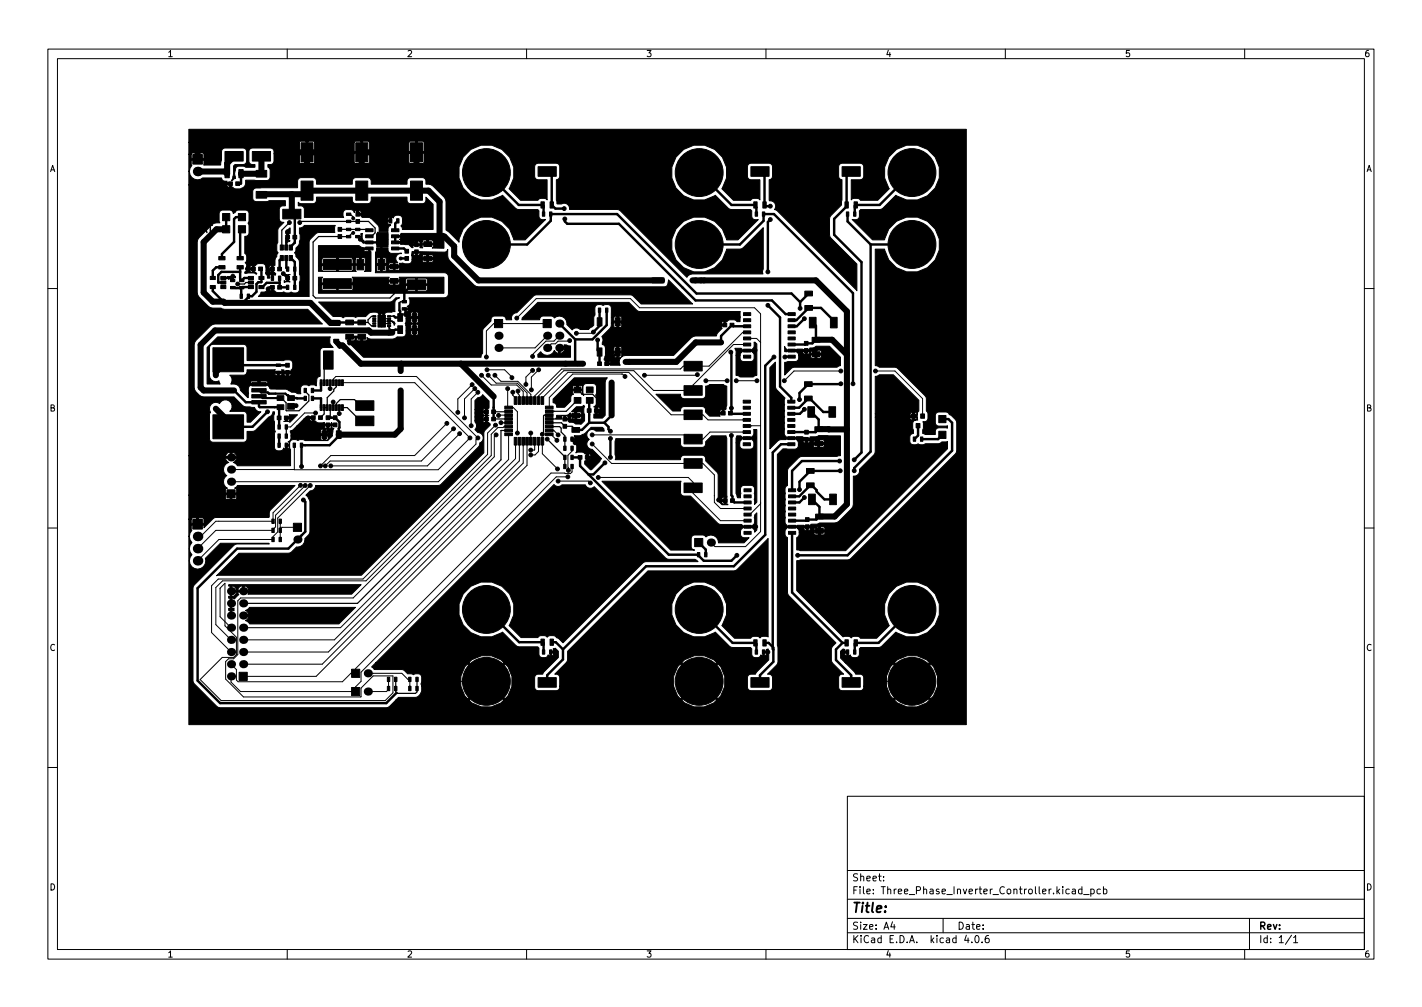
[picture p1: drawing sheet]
<svg xmlns="http://www.w3.org/2000/svg" width="297mm" height="210mm" viewBox="0 0 297 210" stroke-linecap="round" stroke-linejoin="round" font-family="sans-serif">
<defs><g id="words">
<text font-size="2.8" x="178" y="190.6">Title:</text>
<g font-size="2.1">
<text x="40.4" y="48.6">BAT</text>
<text x="178" y="184">Sheet:</text>
<text x="178" y="186.7">File: Three_Phase_Inverter_Controller.kicad_pcb</text>
<text x="178" y="196.9">KiCad E.D.A. kicad 4.0.6</text>
<text x="178" y="194.1">Size: A4</text>
<text x="200" y="194.1">Date:</text>
<text x="263" y="194.1">Rev:</text>
<text x="263" y="196.9">Id: 1/1</text>
</g>
<g font-size="1.8">
<text x="35" y="11.9">1</text>
<text x="85" y="11.9">2</text>
<text x="135" y="11.9">3</text>
<text x="185" y="11.9">4</text>
<text x="235" y="11.9">5</text>
<text x="285" y="11.9">6</text>
<text x="10.3" y="35.9">A</text>
<text x="285.3" y="35.9">A</text>
<text x="10.3" y="85.9">B</text>
<text x="285.3" y="85.9">B</text>
<text x="10.3" y="135.9">C</text>
<text x="285.3" y="135.9">C</text>
<text x="10.3" y="185.9">D</text>
<text x="285.3" y="185.9">D</text>
<text x="35" y="199.9">1</text>
<text x="85" y="199.9">2</text>
<text x="135" y="199.9">3</text>
<text x="185" y="199.9">4</text>
<text x="235" y="199.9">5</text>
<text x="285" y="199.9">6</text>
</g>
</g></defs>
<g fill="none" stroke="#000" stroke-width=".21">
<path d="M10 10.2h277v190.1h-277zM12 12.2h273v186.1h-273zM60 10.2v2M110 10.2v2M160 10.2v2M210 10.2v2M260 10.2v2M69.8 31.8h5.8M81.3 31.8h5.7M167.1 37.6l-8.5-8.5h-25.6l-4.1 4v5.8M197 43.7v21.7l-2.7 2.7M10 60.2h2"/>
<path d="M63.8 71.5l-2.5 2.4v3.8M69.6 79.9v-.8l.6-.5h16.8l12.8 12.8-.4 .4v.9l-7.8 7.9h-43.3M71.5 79.9h15.1l11.6 11.5-6.7 6.7-30-.1M100.6 78.4l2 2h5.3l1.4 1.3v1.9M101.7 77.2h3.7l1.5 1.7M102 78.4l1.6 1.6h4.5l2 2v1.6M103.4 78.4l1.2 1.2h3.6l2.7 2.7v1.3M107.9 66.4l4.1-4h19.7l1.9 1.9h24l1.3 1.2v45.5l-3.2 3.1h-6.4l-.8-.8M111.3 77.3l-1.4 1.4v1.6M112.5 77.2l-1.5 1.5v2.7M114.3 70.1l-2.5 2.5h-7.7M114.3 67.6h-11.2l-1.5 1.5v5.4"/>
<path d="M116.8 70.1l-1.1 1.1h-1.7l-2.6 2.7-.1 .5M119 71.1l-.1 .1h-2.3l-.6 .6h-.9l-.8 .8M124 69.3l-.3 .3h-3.3M130.6 78.6l-.6-.5h-10.4l-4.9 4.9v2.1M145.7 78.2l-.2 .2h-10.9M147.4 79.5h4.5M153.8 79.5h4.3M156.1 69.4h-.9l-7.1 7h-5.4l-.6 .6h-24.8l-5.6 5.7v.9M156.1 71.9h-2.9l-8.4 8.5v1.1h-8.3l-4.1-4.1h-14.6l-5.3 5.3v.9M156.1 70.7h1.9l.9 .8M175.6 77.5h-9.7l-2.1 2M182.9 77.5h4l5.8 5.7v3.7"/>
<path d="M285 60.2h2M48.3 98h13.2M61.5 98h.1M61.5 93v5M65.9 86.2h-2.3l-2.9 2.9h-.9M70.9 85.1v1.3M93.3 88.4l-6.7 6.7h-17.5l-2.2 2.2M94.7 89.5l-6.7 6.8h-19l-1.1 1M96 90.5l-6.7 6.8h-20.2M98.6 80.3l-3 3v2.8M99.2 81.1l-2.2 2.2v3.9M99.8 81.9l-1.4 1.4v5.6"/>
<path d="M103.5 88.8l-1.6 1.6v4.5l-26.1 26h-30.2l-1.4 1.4v9.8l4.1 4M103.6 90.8l-.3 .4v4.2l-29.5 29.5h-23.5l-.6 .5v11.3l-.9 .9h-1.1l-.6 .5v3.7l3.8 3.7h24.5v-1.8l2.6-2.6h4.1v3.6l-1.6 1.6h-34.3l-4.4-4.4 4.6-4.6h2.4l.6-.6v-3.6l-2.4-2.4v-8.9l-1 1v6l2.3 2.3M106 81.1v3.8l.2 .2h1l.9 .9v4.4M106.2 89.1l-2.2 .2-1.4 1.4v4.4l-26.1 26.2h-30l-1.4 1.4v7.7l3.2 3.2M106.2 90.7v5.2l-35.1 35.2h-20.3M106.2 86.7h-2.1M107.1 81.9v.6l.6 .6v.5M107.7 92.1v3.7l-37.9 37.8h-19M108.2 81.7v.5l.3 .3v1.1M108.5 92.1v4.1l-39.9 39.9h-17.8M109.3 92.1v4.6l-42 42h-16.5M110.1 92.1v5.1l-44.1 44h-15.2"/>
<path d="M110.9 90.4v1.7M110.9 92.1h.1M111.7 92.1v1.8l-.8 .1M112.5 92.1v2.2l-.7 .7h-.9M113.3 83.6v-.5l5.3-5.4h12.7l8.9 8.9h6.6l1.1 1.1h8.1M113.3 92.1v2.6l3.2 3.2M114.7 89.9h1l.9 .9M114.7 90.7h.4l1.2 1.2M118.6 99.6h-2.4l-40.8 40.7v2l-1.1 1.1v1h-24.1l-1.9-2v-1.2M119.5 97.4v1.1l-.3 .4-4.1-.1-40.8 40.8v1h-1l-1.8 1.7h-21.8l-.3-.3v-2.2l-1.1-1.1M119.5 93.6v.6l-.9 .9 .1 3.1M123.7 92.7l4.1 4.1h19l2.4 2.4v5.7l1.3 1.3h5.7"/>
<path d="M125 99.7h18.8l1 1v2.3l5.7 5.7h5.7M156 90.2h-7.7l-1.5 1.5h-2l-.9-.9h-20.2M158.9 88.9h-2.9M10 110.2h2M48.3 103.1h2.9l3 3.1M58.5 108.8v3.8M58.5 110.1h3.6M62.8 101.3l-5.8 5.8v1.7h-11.9l-3.2 3.2h-.6M63.8 101.4l-6.2 6.2v2.4l-.6 .5v.2h-11.9l-3.8 3.8M64.8 101.4l-6.8 6.8v2.9l-1 .9v.6h-11.3l-4.4 4.5M116.6 100.5h6.3l.4 .3M156.2 110h-4.3l-.3 .2"/>
<path d="M158.9 105.2l-2.3 2.2h-.4M188.7 115.9h7.1l2.3 2.3v8.1l-.4 .4v8.3l-7.2 7.3h-7.1l-1 1v4.1M285 110.2h2M76.8 140.6h7.1l1.3 1.3h.4v1.9M81.2 141.9v2.1l-.5 .4h-3.9M101.6 142.3l-9.1 .1M10 160.2h2M177 166.3h108v32h-108zM285 160.2h2M60 198.3v2M110 198.3v2M160 198.3v2"/>
<path d="M177 194.8h108M177 191.8h108M177 187.8h108M177 181.8h108M184.6 183.8v.1M184.6 183v.1M186.4 192.5l-.3 1h.9M186.8 193v1M197 191.8v3M201.9 195.3l-.4 1h.9M203 196.7v.1M203.9 195.4l.1-.1a.8 .8 0 0 1 .5 .8 .8 .8 0 0 1-.5 .7 1 1 0 0 1-.1-1.4z"/>
<path d="M205.1 196.7v.1M206.5 195.3l-.4 .1a1.01 1.01 0 0 0 0 1.4l.5-.1v-.5l-.2-.3-.5 .1-.1 .2M210 198.3v2M224 185.7h.6v.9M224.6 186l-.5 .1-.2 .2 .2 .3h.5M226 185.7l-.4-.1-.3 .3 .1 .7h.6M226 185.1v1.5M226.4 186.8h1.1M227.9 185.7l.4-.1 .3 .3-.2 .7h-.5M227.9 185.6v1.5M229.9 185.7l-.5-.1-.3 .3 .2 .7h.6M230.5 185.7l.4-.1 .3 .3-.1 .7h-.6"/>
<path d="M230.5 185.1v1.5M260 198.3v2M261 191.8v6.5M269.8 195.3l-1.3 1.9M270.2 195.8l.4-.5v1.5M270.2 196.8h.9"/>
</g>
<g fill="#000" stroke="#000" stroke-width=".21">
<path d="M40.3 32.3h2v2h-2zM47 31.6h3.8v2h-3.8zM47 35.4h.9v1.7h-.9zM47.7 38h.8v.7h-.8zM49.2 38h.8v.7h-.8zM49.9 35.4h.9v1.7h-.9zM52.7 31.6h3.8v2h-3.8zM53.5 35.6h2.2v1.4h-2.2zM62.9 29.8h2.5v4h-2.5zM62.9 37.8h2.5v4h-2.5zM74.3 37.8h2.5v4h-2.5zM74.3 29.8h2.5v4h-2.5z"/>
<path d="M85.7 29.8h2.5v4h-2.5zM85.7 37.8h2.5v4h-2.5zM112.4 34.8h3.8v2h-3.8zM156.9 34.8h3.7v2h-3.7zM175.9 34.8h3.8v2h-3.8zM43.9 57.7h1.1v.7h-1.1zM43.9 59.6h1.1v.7h-1.1zM45.7 53.6h1.3v.7h-1.3zM45.7 55.5h1.3v.7h-1.3zM46.5 47.1h1.5v1.5h-1.5zM46.5 44.6h1.5v1.5h-1.5zM46.1 59.6h1.1v.7h-1.1z"/>
<path d="M46.1 58.7h1.1v.6h-1.1zM46.1 57.7h1.1v.7h-1.1zM48.2 58.3h.8v.5h-.8zM47.5 57.7h1.7v.3h-.3l-.1 .8h-.4v-.7l-.4-.1-.2 .3-.3-.3zM49.5 55.5h1.3v.7h-1.3zM49.5 53.6h1.3v.7h-1.3zM49.8 47.1h1.5v1.5h-1.5zM49.8 44.6h1.5v1.5h-1.5zM50.1 58.3h.9v.5h-.9zM50.1 59.8h.9v.5h-.9zM51.9 58.7h1v.6h-1zM51.9 57.7h1v.7h-1z"/>
<path d="M52.5 55.8h.8v.7h-.8zM54.1 57.7h1v.7h-1zM54 55.8h.8v.7h-.8zM53.5 40h2.2v1.4h-2.2zM56.7 57.6h.5v.9h-.5zM56.5 55.8h.8v.8h-.8zM56.5 59.6h.8v.8h-.8zM58.5 53.4h.7v1h-.7zM58.5 51.2h.7v1h-.7zM58.2 57.6h.5v.9h-.5zM58 55.8h.8v.8h-.8zM58 59.6h.8v.8h-.8z"/>
<path d="M59.2 57.2l.1-.1a1.35 1.35 0 0 0 1.3 .2l-.3 .2v1.2l.3 .2-.8-.1-.4 .2v-.4l.2 .2 .3-.1v-1.2l-.3-.1-.2 .2zM59.5 53.4h.6v1h-.6zM59.5 51.2h.6v1h-.6zM59.8 55.7h.5v.9h-.5zM59.8 59.5h.5v.9h-.5zM60.4 53.4h.7v1h-.7zM60.4 51.2h.7v1h-.7zM59.7 49.1h.8v.8h-.8zM59.7 57.7h.8v.8h-.8zM60.5 47.6l.1 1.1-.3 .2v1.2l.3 .2-.8 .5-.1-.6 .2-.1v-1.2l-.2-.1v-.4zM61.3 55.7h.5v.9h-.5zM61.3 59.5h.5v.9h-.5z"/>
<path d="M61.2 49.1h.8v.8h-.8zM61.2 57.7h.8v.8h-.8zM59.1 43.7h3.8v2h-3.8zM66.5 57.9h.9l-.2 .2 .1 1h6.4v-.2h7.5v.4l.3 .2h.6l.1-.7h.3l.1 .7h.6l.3-.2v-.4h-9.8v-.8l-.1-.2h7.7l-.1 .2 .1 .4 3.4-.1 .1 .9h2v-1.1h.3v1.1h2.1l.1-.9-.3-.3h-4l-.3 .3h-1.2l-.1-.5h9.3v3.3h-26.2v-1.7h.7v.9l.3 .2h2.7l.1-1.2h.3l.1 1.2h2.8l.2-.2v-.7h11v.8l.2 .2 1.9 .1v-1.2h.3l.1 1.2h1.8l.3-.3-.1-.9-15.5 .1v-.3l-7.2 .1zM67.6 54.2h5.8v2.1h-5.8zM62.5 47.6a1.05 1.05 0 0 0 1.1-.5h6.4l-.1 .4v1l-3.7 .1-1.6 1.6v11.7h-10.6l.5-.6v-.3h.6a.72 .72 0 0 0 .8-.7l.3-.3v.6l.4 .1 .1-.7h.4v.6l.4 .3a1.75 1.75 0 0 0 1.7 .1l.6 .2 1-.2 .5 .2a.9 .9 0 0 0 1.3-.8l.1-2.7-.2-.4v-1.6a1.86 1.86 0 0 0-.7-2.1v-.5l-.3-.3a.9 .9 0 0 0 .3-1 2.79 2.79 0 0 0 .9-1.9zM70.6 47.5h.8v.8h-.8zM70.6 49h.8v.8h-.8zM72.4 46h.9v.5h-.9zM72.4 44.5h.9v.5h-.9zM72.4 49.2h.9v.5h-.9zM72.4 47.7h.9v.5h-.9z"/>
<path d="M62.3 42.2l.6 .3h2.5a.73 .73 0 0 0 .7-.7v-.6h7.5v.6a.72 .72 0 0 0 .7 .7h2.5a.73 .73 0 0 0 .7-.7v-.6h7.5v.6a.72 .72 0 0 0 .7 .7h2.5a.73 .73 0 0 0 .8-.7v-.6l1.5 1.5v5.2h-6.4l-.1-.4-.3-.3 .2-.1a1.56 1.56 0 0 0-.3-2.1l-.3-.1a.91 .91 0 0 0-1.1 .6l-.4-.2-.1 1-.7 .1a.43 .43 0 0 0 .1 .4 .43 .43 0 0 0 .5 .1l-.1 .2a.97 .97 0 0 0-.4 1.2h-1.9l-.1-1-1.6-1.7h3.5l.1 .3h.4l-.1-.6-.4 .3h-3.5l-.5-.2h-1.3l-.3-.5h-.9l.1-.8h.3v.5h.5v-.3l-.1-.2-1-.1-.3 .3a.69 .69 0 0 0-.7-.5h-.9a1 1 0 0 0-.6 1.6h-8.2v-1.7a.72 .72 0 0 0-.7-.7h-.6zM74.3 49.2h.9v.5h-.9zM74.3 47.7h.9v.5h-.9zM74.6 54.1h1.4v2.2h-1.4zM74.4 45.8h.7v.8h-.7zM74.4 44.3h.7v.8h-.7zM66.5 51.3h8.5l.5 .3 1.8 .2v.6l.2 .1v4.2h-1.4l.2-.3-.1-1h-1.9l-.1 1 .2 .3h-7.9v-1.2h.7v.9l.3 .2h2.7l.1-1.2h.3l.1 1.2h2.8l.2-.2v-1l-7.2 .1v-1.4h.7l.1 1h3v-1.2h.3v1.2h3.1v-1h.5v.9l.9 .1v-1.2h.3v1.2l.9-.1v-.9l-.3-.3h-1.5l-.3 .3h-.5l-.2-.3h-6l-.3 .3h-.7v-2h9.5l.3 .4 .7-.1v-.4l-10.5 .1zM74.6 49.2l.8 .1 .1-.2-.2-.2 .4-.1a1.29 1.29 0 0 0 .4 1.5h-1l-.2-.2v-.2h.5l.1-.3h-.9zM76.4 51.6h1.5v.6h-1.5zM76.4 50.3h1.5v.6h-1.5zM76.4 49h1.5v.6h-1.5zM76.4 47.8h1.5v.6h-1.5z"/>
<path d="M79 54.1h1.4v2.2h-1.4zM78.7 50h1.2v1.1h-1.2zM78.7 48.8h1.2v1.2h-1.2zM79.9 50h1.1v1.1h-1.1zM79.9 48.8h1.1v1.2h-1.1zM78.8 48.5h2.3v3.1h-2.4v-2.7zM78.7 51.8h2.4v.4a.73 .73 0 0 0 .7 .7l2.1-.1v.2a1.03 1.03 0 0 0-1.2 .6 1.03 1.03 0 0 0 .4 1.2l-.6 .1v.6h.9v-.5h.9a1.46 1.46 0 0 0 1.7-.4l.1-.4h2.1l.1 .5 .8 .1 .1-.7h.3l.1 .7h.6l.3-.3-.1-.4-4.3 .1-.1-.8h2.2l.1 .4h.9v-.6h.3v.6l1-.1-.1-.4-.2-.2h-1.7l-.3 .3h-2.2l.1-.6h.2v.4l.3 .1 .2-.1v-.4h.4l.1 .5h.3l.1-.3-.1-.2h-1.5v-.3l6.7 .1 .5-.2 .2-.3v1.4l.4 .9 5.1 5.1 .9 .4h38.9a.79 .79 0 0 0 .7-.8l.1-.7 5.1 5.1h-10.8l-1.6-1.7-.6-.2h-19.7l-.5 .2-3.6 3.5h-.2a1.11 1.11 0 0 0-.8 1.5l-1.2-.1a.72 .72 0 0 0-.7-.7h-2a.84 .84 0 0 0-.4 1l-1.7 1.8-.1 5-.3 .8h-24.6l-3.4-3.4 .3-.1v-.8h.4l.1 .9 .7-.1 .2-.8h.2v.6l.3 .3 .7-.1v-.8h.4v.9h.6l.3-.3-.1-.4 .9 .3h4.4l.6-.1 .5-.4h1.4a.97 .97 0 0 0 .4-1.2h1v.6l.2 .3 .4-.1v-.9h.4l.1 1 .4-.1 .1-.2-.1-.7-2.5 .1v-1.1h1v.6l.6 .1v-.9h.4v.9h.5l.1-.7-.1-.3h-1.3l-.2 .3h-1a.63 .63 0 0 1 0-.9v-.6h1v.8l.5 .1 .1-.9h.4v.8l.4 .1 .2-.2-.1-.7h-2.5v-1.1h1v.6l.6 .1v-.9h.4v.9l.6-.1v-.6l-.2-.2h-1.2l-.2 .2h-1l-.2-.4h.5l.1-.3h-.7l-.1-.4 .8 .1v-.2l-.2-.3a1.17 1.17 0 0 0 .4-1.7l7.7-.1 .5-.4 .1-.4v-3.5a.84 .84 0 0 0-.9-.9h-14.4v-1.4h.2v.9l.3 .3 .6-.1v-1.2h.3l.1 1.3 .7-.1 .1-.7h.5l.1 .4 .2 .2h.6l.1-.7h.3l.1 .7h.6l.3-.3-.1-.4-2.7 .1-.1-.5-2.2 .1v-.4h2.8l.1 .4h.9l-.1-.7h-.6l-.3 .3h-2.8v-1h.2l.1 1h.8v-1.2h.3v1.2l.9-.1v-.9l-.3-.3h-1.5l-.5 .3v-1.4l.2-.2zM81.3 45.7h.5v.9h-.5zM81.5 58.1h1.6v1h-1.6zM81.5 55.1h1.6v1h-1.6zM81.8 47.8h1.5v.6h-1.5zM81.8 49h1.5v.6h-1.5z"/>
<path d="M81.8 50.3h1.5v.6h-1.5zM81.8 51.6h1.5v.6h-1.5zM82.8 45.7h.5v.9h-.5zM84.6 52.1h.7v.8h-.7zM84.6 53.6h.7v.8h-.7zM86.6 50.7h.8v.8h-.8zM86.6 52.2h.8v.8h-.8zM88.5 50.5h1.6v1h-1.6zM88.5 53.5h1.6v1h-1.6zM82.7 49.2h.9l.2-.5h8.9v3.1h-2.4l.2-.3-.1-.4h-2.1l-.1 .4 .1 .3-.6-.1-.1-.5h-1.2l-.1 .5h-.3l-.6-.6-1.7-.1-.1-.2h-.9v-.2h3.6l.1 .3h.4v-.5h.3v.5h.5l.1-.3-.1-.2h.6l.1 .4h.9v-.6h.3v.6h.9l.1-.4-.3-.3h-1.7l-.3 .3-1.7-.1-.2 .3h-3.6v-.2h1l-.2-.4 .2-.4-1-.1zM113 42.1h.7v1.3h-.7zM113.3 44.2h.5v.9h-.5z"/>
<path d="M114.9 42.1h.7v1.3h-.7zM114.8 44.2h.5v.9h-.5zM157.5 42.1h.7v1.3h-.7zM157.8 44.2h.4v.9h-.4zM159.3 42.1h.7v1.3h-.7zM159.3 44.2h.4v.9h-.4zM176.8 44.2h.5v.9h-.5zM176.5 42.1h.7v1.3h-.7zM178.3 44.2h.5v.9h-.5zM178.4 42.1h.7v1.3h-.7zM44.5 72.6h6.4v5h-6.4zM48.2 59.8h.8v.5h-.8z"/>
<path d="M50.1 61.4h.5v.9h-.5zM51.9 59.6h1v.7h-1zM51.6 61.4h.5v.9h-.5zM52.6 79.9h3v.7h-3zM54.1 59.6h1v.7h-1zM57.7 77.5h.9v.5h-.9zM57.7 76h.9v.5h-.9zM59.7 75.9h.7v.8h-.7zM59.7 77.4h.7v.8h-.7zM66.9 79.3h.4v1.2h-.4zM67.5 79.3h.4v1.2h-.4zM67.6 58.2h5.8v2.1h-5.8z"/>
<path d="M68.2 79.3h.4v1.2h-.4zM68.8 79.3h.4v1.2h-.4zM43.3 72.6l2.2-2.3h23.5l-.1 .2a1.83 1.83 0 0 0 .7 2.1h-2a.72 .72 0 0 0-.7 .7v5.3a.78 .78 0 0 0-.7 1l-.1 1-.6-.2-1 .2-.5-.2a.9 .9 0 0 0-1.2 .7v1.1a.97 .97 0 0 1-1-.2l-.9-.1-1.3-.7h-3.1l-.2-.1a.74 .74 0 0 0-.7-.7h-3.2l-.3 .2a1.7 1.7 0 0 0-.2 1.5v.9h-.1l-1.6-1.5a1.5 1.5 0 0 0-2-1.3l.2-.4h3.9l.1 .3h1.5v-.5h.4v.5l1.6-.1v-.3l-.2-.1h-3.2l-.2 .2h-3.9a1.26 1.26 0 0 0-.4-1.5h2.9l.6-.3h5.9l.1 .3h.4l.1-.4h.3l.1 .4h.4l.1-.3h.5v.3l.2 .2 .3-.1v-.5h.3v.5l.3 .1 .3-.3-.1-.3-9.2 .1 .1-.8h5.9l-.1 .2 .1 .2h1.3l.1-.2-.1-.2h.4l.2 .4h1.3l.2-.4a1.47 1.47 0 0 0-.2-2l-9.1 .1v-2.7a.73 .73 0 0 0-.7-.7h-6.4a.73 .73 0 0 0-.7 .7v5a1.48 1.48 0 0 0 .3 1.6 1.48 1.48 0 0 0 1.6 .3l.3 .7h-2.7zM69.4 79.3h.4v1.2h-.4zM67.6 73.3h2v3.8h-2zM70.1 79.3h.4v1.2h-.4zM70.7 79.3h.4v1.2h-.4zM71.3 79.3h.4v1.2h-.4zM72.2 66.8h1.6v1h-1.6zM72.2 69.8h1.6v1h-1.6zM74.8 66.8h1.6v1h-1.6zM74.8 69.8h1.6v1h-1.6z"/>
<path d="M77.9 67.9h.6v.3h-.6zM77.9 67.4h.6v.3h-.6zM77.9 66.9h.6v.3h-.6zM77.9 66.4h.6v.3h-.6zM77.9 65.9h.6v.3h-.6zM79 67.1h.7v1.2h-.7zM79 65.8h.7v1.3h-.7zM79.7 67.1h.8v1.2h-.8zM79.7 65.8h.8v1.3h-.8zM81.1 66.9l.8 .1a.59 .59 0 0 1 .4 .9v-.3a.62 .62 0 0 0-.8-.5l-.4 .1zM81 65.9h.6v.3h-.6zM81 66.4h.6v.3h-.6z"/>
<path d="M81 66.9h.6v.3h-.6zM81 67.4h.6v.3h-.6zM81 67.9h.6v.3h-.6zM83.1 65.5h1v1.6h-1zM83.1 68h1v1.6h-1zM66.6 63.1h14.9l.6-.3 .6-.6h.8l-.3 .1a.92 .92 0 0 0-.7 .9v1.9l-1.5 .1a.93 .93 0 0 0-.7 1.4l-.1 1.3h-1v-1.2h.2l.1 .8 .6-.1v-.7h-.9v-1h.2l.1 .6h.5l.1-.6-.2-.2-.7 .2-.1-.2a1.93 1.93 0 0 0-2.1 0l-.6 .6h-1.6a.69 .69 0 0 1-1 0h-1.6l-.5 .3-.6-.3h-1.5zM84 62.7h.9v.5h-.9zM84 64.2h.9v.5h-.9zM85.1 58.4h3.8v2h-3.8zM86.1 65.5h1v1.6h-1zM86.1 68h1v1.6h-1zM103.3 66.7h1.7v1.7h-1.7z"/>
<path d="M113.5 66.7h1.6v1.7h-1.6zM113 73.4a1.57 1.57 0 0 0 1.5 .8 1.57 1.57 0 0 0 1.3-1 .91 .91 0 0 0 .9 .5v-.9h.3v.9a.85 .85 0 0 0 .9-.9h-1.3v-.3h1.3l-.1-.5 1.4 .2v2.4h-6.8l-.1-.5zM124.7 72.7h1v1.7h-1zM124.7 66.4h1v1.7h-1zM124.8 75.6h.8v.7h-.8zM125 64.3h.5v.9h-.5zM126.3 75.6h.8v.7h-.8zM126.5 64.3h.5v.9h-.5zM115.5 83.3l2.6-2.6h1.5l.1 .5h.8v-.6h.3v.6h.8l.1-.5-.3-.2h-1.5l-.3 .2h-1.5l1.9-1.8h6.9l-.4 .5-.1 .5v6.8l-.6 .6h-1.8v-.8l.4-.2v-.4h.4v.5h.4l.1-.2-.1-.3h-.8v-.8h.4v.4h.4l.1-.3-.3-.2-.6 .1-.4-.2a.69 .69 0 0 0 .6-.7v-1.2l-.2-.5a2.39 2.39 0 0 0 .2-2l-.4-.4h-1.7a.72 .72 0 0 0-.7 .7v1.2l.1 .6-.4-.3 .2-.2-.1-.5h-1.9l-.1 .5 .2 .2a.69 .69 0 0 0-.6 .7v.7l-1.3 1.3h-1.6a.77 .77 0 0 0-.8-.9zM128.5 72.7h1v1.7h-1zM128.5 66.4h1v1.7h-1zM109.1 66.4l3.2-3.3h19.1l1.6 1.7 .6 .2h21v2.2h-.7l-.1-.2a1.49 1.49 0 0 0-1.9 .2h-.3v.6l-.3 .3h-.6l.2 .4-1 1-.2 .6-4.9 .2-4.1 3.9h-10l-.9 .4 .1-.8-.7-.1v.9h.5a1.26 1.26 0 0 0-.1 1.7l-3-.2v-.8h.3v.5h.5l.1-.3-.3-.3h-.9l-.1-.3a1.03 1.03 0 0 0 .3-1.1h1.7l.1 .7 .5 .2 .1-1-2.4 .1v-1.2h1.7l.1 .7h.6v-.9h.3v.9h.6l.1-.7-.3-.3h-1.1l-.3 .3h-1.7a.69 .69 0 0 0-.7-.7v-.3a1.06 1.06 0 0 0-.1-1.3l1.7-1.7 .2-.3 .1-.8h.5v.6l.3 .3 .4-.1v-.9h.3l.1 1 .5-.2v-.8h20.9l.1 .3h.4l-.1-.5h-.3l-.1 .2-23 .1v-1.2h.5l.1 .7h.6v-.9h.3v.9l.7-.1v-.6l-.3-.3h-1.1l-.3 .3h-.5v-2a1.01 1.01 0 0 0-1.7-.5l-.5-.2a.9 .9 0 0 0-1.2 .7v1.5l-.3 .6v1.5l-1 .9h-1.8a1.07 1.07 0 0 0-1.7 .1l-1.1-1.2a1.56 1.56 0 0 0-.8-1.5 1.56 1.56 0 0 0-1.8 .2l-.7-.4h-1.6a.73 .73 0 0 0-.8 .8h-3.7z"/>
<path d="M142.9 75.4h3.8v2h-3.8zM151 67.5h.8v.7h-.8zM152.5 67.5h.8v.7h-.8zM155.3 65.3h1.5v.6h-1.5zM155.3 66.6h1.5v.6h-1.5zM155.3 67.8h1.5v.6h-1.5zM155.3 69.1h1.5v.6h-1.5zM155.3 70.4h1.5v.6h-1.5zM155.3 71.6h1.5v.6h-1.5zM155.3 72.9h1.5v.6h-1.5zM155.3 74.2h1.5v.6h-1.5zM153.5 72.8l1.3-.1 .3 .4h2l.4-.6v-1.1h.2l.4 .4v6.6l-.8 .3h-2.7l-.9-.3v-4.2h.9v.6a.73 .73 0 0 0 .7 .7h1.5a.73 .73 0 0 0 .7-.7v-.9l-.4-.5h-2l-.5 .8h-.9l.1-.9z"/>
<path d="M164.6 74.2h1.5v.6h-1.5zM164.6 72.9h1.5v.6h-1.5zM164.6 71.6h1.5v.6h-1.5zM164.6 70.4h1.5v.6h-1.5zM164.6 69.1h1.5v.6h-1.5zM164.6 67.8h1.5v.6h-1.5zM164.6 66.6h1.5v.6h-1.5zM164.6 65.3h1.5v.6h-1.5zM168 72.8h.8v.8h-.8zM168 71.3h.8v.8h-.8zM169.6 73.4h1.6v1h-1.6zM169.6 70.4h1.6v1h-1.6z"/>
<path d="M168.1 60.8h1.6v1h-1.6zM168.1 63.8h1.6v1h-1.6zM169.1 66.3h1.4v2.2h-1.4zM173.5 66.3h1.4v2.2h-1.4zM163.9 72.3l.5 .8h2v-.2l2.6 .1 .2-.3a1.24 1.24 0 0 0 1.3-.4h2.8l2.3 2.3v1.8l-.7 .3h-9l-.6 .2-1.4 1.4v-2.6l.7-.2h1.5a.73 .73 0 0 0 .7-.7v-.6h2.5l.2 .5 .7 .1 .1-.7h.3l.1 .7 .8-.2v-.5l-4.7 .1v-.3l-.4-.4h1.3l.1 .3 .4 .1v-.5h.4v.4l.3 .1 .2-.2-.1-.3h.3l.1 .4h.9v-.6h.3v.6l1-.1-.1-.4-.2-.2h-1.7a2.02 2.02 0 0 1-1.8 .3h-3.9zM44.5 86.6h6.4v5h-6.4zM52.6 82.4h3v.7h-3zM52.6 83.6h3v.7h-3zM52.6 81.1h3v.7h-3zM57.9 86.9h.8v.7h-.8zM58.1 90.6h.5v.9h-.5zM58.1 88.7h.5v.9h-.5z"/>
<path d="M58.1 92.5h.5v.9h-.5zM57.9 84.5h1.4v1h-1.4zM57.9 82.6h1.4v1h-1.4zM59.4 86.9h.8v.7h-.8zM59.6 90.6h.5v.9h-.5zM59.6 88.7h.5v.9h-.5zM59.6 92.5h.5v.9h-.5zM59.6 87.1h.9v-.3l-.1-.2h1.7l-1.5 1.6-.5-.2h-.8l.3-.1v-.5h.4l.1 .5h.3l.1-.2v-.3h-.9zM61.2 92.5h.5v.9h-.5zM60.1 82.6h1.4v1h-1.4zM60.1 84.2h1.4v1.2h-1.4zM62.7 92.5h.5v.9h-.5z"/>
<path d="M63.5 81.1h.5v.9h-.5zM63.5 82.7h.5v.9h-.5zM65 81.1h.5v.9h-.5zM65 82.7h.5v.9h-.5zM65 86.8h.8v.8h-.8zM66.9 84.5h.4v1.2h-.4zM66.5 86.8h.8v.8h-.8zM67.5 84.5h.4v1.2h-.4zM68.1 88.3h.8v.8h-.8zM68.1 86.8h.8v.8h-.8zM68.2 84.5h.4v1.2h-.4zM67.3 90h1v1.6h-1z"/>
<path d="M68.8 84.5h.4v1.2h-.4zM69.4 84.5h.4v1.2h-.4zM69.6 88.3h.8v.8h-.8zM69.6 86.8h.8v.8h-.8zM70.1 84.5h.4v1.2h-.4zM70.7 84.5h.4v1.2h-.4zM70.3 90h1v1.6h-1zM71.3 84.5h.4v1.2h-.4zM74.3 83.7h3.8v2h-3.8zM74.3 86.9h3.8v2h-3.8zM101.2 87.1h.8v.8h-.8zM101.2 85.6h.8v.7h-.8z"/>
<path d="M45.2 120.2l4.7-4.7h10.3l.7-.3 1-1a1.51 1.51 0 0 0 1.8-1.7l.8-.8 .2-.7v-6.2l-.4-1-.4-.4 .9-.9a1.06 1.06 0 0 0 1.1-1.1l26-.1 8.1-8 .2-.8a1.11 1.11 0 0 0 .7-1.3 1.11 1.11 0 0 0-1.1-.9l-.6-.6a1.06 1.06 0 0 0 0-1.6v-.3h1.7l.1 .4 .4-.1v-.4l-2.2 .1v-.7h1.7l.1 .2h.4v-.5h-.4l-.1 .3h-1.7v-.9h1.7l.1 .4h.4v-.4h-2.2v-.7h1.7l.1 .3h.4v-.5h-.4l-.1 .2h-1.7v-1.9l.6-.6a1.01 1.01 0 0 0 1-.6l1.4 1.3-.1 1.5-.3 .2v1.2l.3 .1-.3 .2v1.2l.6 .4v.3l-1.3 1.3v4.4l-25.6 25.6zM102.7 87.1h.8v.8h-.8zM102.7 85.6h.8v.7h-.8zM105.4 90.4h1.6v.6h-1.6zM105.4 89.6h1.6v.6h-1.6zM105.4 88.8h1.6v.6h-1.6zM105.4 88h1.6v.6h-1.6zM105.4 87.2h1.6v.6h-1.6zM105.4 86.4h1.6v.6h-1.6zM105.4 85.6h1.6v.6h-1.6zM105.4 84.8h1.6v.6h-1.6zM107.4 91.3h.6v1.6h-.6z"/>
<path d="M107.4 82.8h.6v1.6h-.6zM108.2 91.3h.6v1.6h-.6zM108.2 82.8h.6v1.6h-.6zM109 91.3h.6v1.6h-.6zM109 82.8h.6v1.6h-.6zM109.8 91.3h.6v1.6h-.6zM109.8 82.8h.6v1.6h-.6zM110.6 91.3h.6v1.6h-.6zM110.6 82.8h.6v1.6h-.6zM111.4 91.3h.6v1.6h-.6zM111.4 82.8h.6v1.6h-.6zM112.2 91.3h.6v1.6h-.6z"/>
<path d="M112.2 82.8h.6v1.6h-.6zM113 91.3h.6v1.6h-.6zM113 82.8h.6v1.6h-.6zM113.9 84.8h1.6v.6h-1.6zM113.9 85.6h1.6v.6h-1.6zM113.9 86.4h1.6v.6h-1.6zM113.9 87.2h1.6v.6h-1.6zM113.9 88h1.6v.6h-1.6zM113.9 88.8h1.6v.6h-1.6zM113.9 89.6h1.6v.6h-1.6zM113.9 90.4h1.6v.6h-1.6zM117.7 93.1h.5v.9h-.5z"/>
<path d="M117.7 97h.5v.9h-.5zM117.7 95h.5v.9h-.5zM117.7 91.2h.5v.9h-.5zM117.6 87.1h.8v.8h-.8zM117.6 88.6h.8v.8h-.8zM119.2 93.1h.5v.9h-.5zM119.2 97h.5v.9h-.5zM119.2 95h.5v.9h-.5zM119.2 91.2h.5v.9h-.5zM120.8 95.1h.8v.8h-.8zM119.5 86.3h1.6v1h-1.6zM119.5 89.3h1.6v1h-1.6z"/>
<path d="M119.9 83h1.5v1.2h-1.5zM119.9 80.8h1.5v1.2h-1.5zM116.3 86.7h2h.3l.5-.5 .1 .4h.9v-.6h.3v.6h.9l.1-.4-.3-.3h-1.7l1-1h1.2l.3-.3 .2 .2-.2 .5 .2 2.6-.7 .7-1.2-.1a1.43 1.43 0 0 0-1.3-.4l-.3-.4-.8-.1v-.7h.4v.4h.4l.1-.3h.4l.1 .4 .2 .2h.6l.1-.7h.3l.1 .7h.6l.2-.2 .1-.4h-2.7l-.3-.2h-.9l-.2 .2v.4h-1.2zM122.3 95.1h.8v.8h-.8zM122.7 85.3h.8v.8h-.8zM122.5 83h1.4v1.2h-1.4zM122.5 80.8h1.4v1.2h-1.4zM124.2 85.3h.8v.8h-.8zM119.3 91.5h.7l.1-.3-.1-.2h1.1l.8-.3 1.6-1.5h2.3l.3 .3 .1 .5h-1.7a1.12 1.12 0 0 0-1.7 .1 1.12 1.12 0 0 0 .3 1.7 1.11 1.11 0 0 0-.5 1.2 1.11 1.11 0 0 0 1.1 .8l2 2-.4 .6-1.7 1.7h-.3l-1.2-1.2v-.6l.4-.2v-.4h.3l.1 .5 .5-.1-.1-.4h-.8v-.8h.3v.4l.6-.1v-.3l-.3-.1a1.28 1.28 0 0 1-1.2-.3l-1.1-.1-.5 .1a1.56 1.56 0 0 0-.3-2l-.1-.1 .2-.5h-.8zM142.9 95.8h3.8v2h-3.8zM142.9 85.6h3.8v2h-3.8zM142.9 90.7h3.8v2h-3.8z"/>
<path d="M142.9 80.5h3.8v2h-3.8zM137 82.3h5.2a.78 .78 0 0 0 .7 1h3.8a.73 .73 0 0 0 .7-.8v-1.9l.8-.3h2.9l.7 .3v4l-.1 .8-.4 .3v.8h-.9v.4h-2.2l-.8-.8v-.3h2.9l.1 .3h.5v-.4l-.3-.1-.3 .2h-2.9a.78 .78 0 0 0-.7-.9h-3.8a.76 .76 0 0 0-.7 .9h-1.7zM150.7 85.9h.8v.8h-.8zM128.6 91.6h13.6v1.1a.72 .72 0 0 0 .7 .7h3.8a.85 .85 0 0 0 .7-1.2l1.2-1.2h3.1l.1 .5 .1 12.3-.2 .1v1.2l.4 .3h-1.3l-.6-.6h.6l.1 .4h.3l.1-.5-1.1 .1-.2-.2v-.5h.8l.1 .2h.4v-.4l-.3-.1-.2 .3h-.8v-5.2l-2.6-2.7a.88 .88 0 0 0-.7-1.2h-3.8a.76 .76 0 0 0-.7 1h-13.7l.1-.7-.1-.4v-2.8zM152.2 85.9h.8v.8h-.8zM155.2 83.6h1.5v.6h-1.5zM155.2 84.8h1.5v.6h-1.5zM155.2 86.1h1.5v.6h-1.5zM155.2 87.4h1.5v.6h-1.5zM155.2 88.6h1.5v.6h-1.5zM155.2 89.9h1.5v.6h-1.5zM155.2 91.2h1.5v.6h-1.5z"/>
<path d="M155.2 92.5h1.5v.6h-1.5zM164.5 92.5h1.5v.6h-1.5zM164.5 91.2h1.5v.6h-1.5zM164.5 89.9h1.5v.6h-1.5zM164.5 88.6h1.5v.6h-1.5zM164.5 87.4h1.5v.6h-1.5zM164.5 86.1h1.5v.6h-1.5zM164.5 84.8h1.5v.6h-1.5zM164.5 83.6h1.5v.6h-1.5zM168.1 89.8h.7v.8h-.7zM168.1 91.3h.7v.8h-.7zM168.1 79.7h1.6v1h-1.6z"/>
<path d="M168.1 82.7h1.6v1h-1.6zM168.5 97.8h1.6v1h-1.6zM168.7 84.9h1.4v2.2h-1.4zM170.2 89.1h1.6v1h-1.6zM170.2 92.1h1.6v1h-1.6zM173.1 84.9h1.4v2.2h-1.4zM190.4 86.4h.8v.9h-.8zM190.8 91.2h.5v.9h-.5zM191.4 88.4h.8v.9h-.8zM192.3 91.2h.5v.9h-.5zM192.3 86.4h.8v.9h-.8zM196.1 86.7h1.5v1.5h-1.5z"/>
<path d="M196.1 90h1.5v1.5h-1.5zM40.3 108.5h2v2h-2zM47.4 102.3h1.7v1.7h-1.7zM56.8 112.2h.5v.9h-.5zM56.8 110.3h.5v.9h-.5zM56.8 108.4h.5v.9h-.5zM58.3 112.2h.5v.9h-.5zM58.3 110.3h.5v.9h-.5zM58.3 108.4h.5v.9h-.5zM61.3 109.3h1.7v1.7h-1.7zM125.7 100.5h16.6l-.1 2.3a.72 .72 0 0 0 .7 .8h1.3l6 5.8 4.7 .1 .3 .3h2l.2-.3a1.52 1.52 0 0 0 .1-1.4l.1-.6 .5-.4v3.6l-.5 .4v-.4l-.4-.6h-2a1.33 1.33 0 0 0-.1 2.1l1.4 .1-1.1 1h-5.3a1.57 1.57 0 0 0-.9-1.4 1.57 1.57 0 0 0-1.8 .2l-.6-.4h-1.7a.72 .72 0 0 0-.7 .7v1.7a.72 .72 0 0 0 .7 .8h-5zM142.9 100.8h3.8v2h-3.8z"/>
<path d="M145.1 112.4h1.7v1.7h-1.7zM145.7 115.4h.5v.9h-.5zM147.2 115.4h.5v.9h-.5zM151.1 104.1h.8v.8h-.8zM152.6 104.1h.8v.8h-.8zM155.4 102.1h1.5v.6h-1.5zM155.4 103.3h1.5v.6h-1.5zM155.4 104.6h1.5v.6h-1.5zM155.4 105.9h1.5v.6h-1.5zM155.4 107.1h1.5v.6h-1.5zM155.4 108.4h1.5v.6h-1.5zM155.4 109.7h1.5v.6h-1.5z"/>
<path d="M155.4 111h1.5v.6h-1.5zM153.9 91h.8l.3 .3h2l.3-.3a1.56 1.56 0 0 0 .1-1.3h.7v15.1l-.5 .5v-2.2a1.25 1.25 0 0 0-.7-1.8h-1.5a.72 .72 0 0 0-.7 .8v1.8h-.6l-.4-.8v-10.6h.8v.6a.73 .73 0 0 0 .7 .7h1.5a.73 .73 0 0 0 .8-.7l-.1-.9-.4-.6h-2l-.5 .9h-.8zM164.7 111h1.5v.6h-1.5zM164.7 109.7h1.5v.6h-1.5zM164.7 108.4h1.5v.6h-1.5zM164.7 107.1h1.5v.6h-1.5zM164.7 105.9h1.5v.6h-1.5zM164.7 104.6h1.5v.6h-1.5zM164.7 103.3h1.5v.6h-1.5zM164.7 102.1h1.5v.6h-1.5zM168.3 108.1h.7v.8h-.7zM168.3 109.6h.7v.8h-.7z"/>
<path d="M168.5 100.8h1.6v1h-1.6zM168.9 103.2h1.4v2.2h-1.4zM170.4 110.3h1.6v1h-1.6zM170.4 107.3h1.6v1h-1.6zM173.3 103.2h1.4v2.2h-1.4zM51.3 127.5l.6-.4 .2-.3h22.1l-3.4 3.5h-18.7l-.2-.3-.6-.4a.8 .8 0 0 0 .6-.9h-1.3v-.4h1.3a.8 .8 0 0 0-.6-.8zM47.8 122.1h27.6l-2 2h-21.6l.1-.5h-2.2l.2 .6-.9 .9-.6-.2v2.2l.5-.1v.5l-.5-.1 .1 1.3h-.4v-1.3l-.3 .1v-.5l.3 .1v-2.2h-.3v-.4h.3v-.9h.3v.9a.85 .85 0 0 0 .9-.9h-1.2v-1.2h.3v.9h.9l.1-.2h.3v.2h.9v-.9h.4v.9h.9a1.15 1.15 0 0 0-1.1-1 1.15 1.15 0 0 0-1.1 .8h-.3a1.15 1.15 0 0 0-1.6-.7zM113 133.4h.7v1.3h-.7zM113.3 135.7h.5v.9h-.5zM114.9 133.4h.7v1.3h-.7zM114.8 135.7h.5v.9h-.5zM157.5 133.6h.7v1.3h-.7z"/>
<path d="M157.8 135.7h.4v.9h-.4zM159.3 133.6h.7v1.3h-.7zM159.3 135.7h.4v.9h-.4zM176.8 135.7h.5v.9h-.5zM176.5 133.6h.7v1.3h-.7zM178.3 135.7h.5v.9h-.5zM178.4 133.6h.7v1.3h-.7zM50 140.4h1.6v1.7h-1.6zM73.4 143.5h1.7v1.7h-1.7zM73.4 139.7h1.7v1.7h-1.7zM80.9 141.4h.5v.9h-.5zM80.9 143.3h.5v.9h-.5z"/>
<path d="M82.4 141.4h.5v.9h-.5zM82.4 143.3h.5v.9h-.5zM85.4 141.4h.5v.9h-.5zM85.4 143.3h.5v.9h-.5zM86.9 141.4h.5v.9h-.5zM86.9 143.3h.5v.9h-.5zM112.4 141.5h3.8v2h-3.8zM156.9 141.5h3.7v2h-3.7zM175.9 141.5h3.8v2h-3.8zM39.4 27h162.5v124.3h-162.5v-39.3h.2l.1 .7 .4 .6a1.77 1.77 0 0 0 0 2.5 1.72 1.72 0 0 0 .7 3 1.72 1.72 0 0 0 2.1-2.2l3.1-3.2h10.2l.1 .2-7.1 .1-8.8 8.7v20.1l5.2 5.2 35.1 .1 .7-.3 1.3-1.3h15.2a5.1 5.1 0 0 0 7.4 0h37.1l.6 .6a5.2 5.2 0 0 0 6.7-.6h37.1l.7 .6a5.2 5.2 0 0 0 6.7-.6l-3.7-3.7-3.7 3.7h-37.1l-3.7-3.7-3.6 3.7h-37.1l-3.7-3.7-3.7 3.7h-15.2l.5-.6 3.9-.1 .6-.4 .3-.6 .1-1.2h8.2l.8 1.9 .6 .7 3.6-3.6h.6l3.6 3.6 .6-.6a5.2 5.2 0 0 0-.6-6.7l-3.6 3.7h-.6l-3.6-3.7-.6 .6-.8 2v2.1h-8.2l-.2-.4 .2-.6-.1-1.2a1.18 1.18 0 0 0-1.6-.2l-.5-.2h-.7l-.7-.7-.6-.2h-5.7l-.6-.5 .9-.9h19.4l3.7 3.6 3.7-3.6a5.1 5.1 0 0 0-7.4 0h-19.4l37.2-37.2a1.08 1.08 0 0 0 1.7 0h4.9l.1 .3a1.11 1.11 0 0 0 1.7 .1l14.9 14.9 .7 .3h5.5l.6 .5h-11.2l-17 16.9-1.5-1.3a1.42 1.42 0 0 0-1.8 .2l-.3-.3a1.42 1.42 0 0 0-1.6 .3h-3.6l-2.5-2.5a5.8 5.8 0 0 0-3.5-9 5.8 5.8 0 0 0-6.9 6.8 5.8 5.8 0 0 0 9.1 3.6l3.1 3 4.3 .1 .2 .2v1.6a1.07 1.07 0 0 0 1.9-.2l.3 .2 .1-.6h.3v.5l.2 .1 .2-.1-.1-.5h-.6v-.3l.7-.1-.1-.4 .5-.2 .6 .7v1.3l-3 3-.2 .5h-1.3l-.4 .4v2.3a.72 .72 0 0 0 .7 .7h4.1a.79 .79 0 0 0 .4-.9h23.8l.8 1.9 .6 .7 3.7-3.6h.5l3.7 3.6 .5-.6a5.2 5.2 0 0 0-.5-6.7l-3.7 3.7h-.5l-3.7-3.7-.5 .6-.9 2v2.1h-23.8v-1.8a.79 .79 0 0 0-1-.7l2.4-2.4h24.1l3.6 3.6 3.7-3.6-.6-.6a5.2 5.2 0 0 0-6.7 .6h-24.1l.3-.7v-1.7l16.8-16.8 18.3-.1 6.8-6.7v20.6l-.2-.1a1.47 1.47 0 0 0-1.6 .3l-.3-.3a1.42 1.42 0 0 0-1.6 .4h-3.4l-2.6-2.7a5.8 5.8 0 0 0-3.6-9 5.8 5.8 0 0 0-6.8 6.8 5.8 5.8 0 0 0 9 3.6l3.3 3.1 4.1 .1 .2 .3 .1 1.4a1.07 1.07 0 0 0 1.8-.2l.4 .2 .1-.6h.2v.5l.3 .1 .2-.5-.8-.1v-.3h.7l.1-.4 .4-.1 .1 2.3-2.5 2.5-.3 .5h-.9l-.6 .2-.2 .5v2a.72 .72 0 0 0 .8 .7h4l.4-.4 .1-.3v-2a.79 .79 0 0 0-1.1-.7l1.9-1.9 .3-.7v-3l-.1-.4v-39.9l1.1-1.2h2.8a.78 .78 0 0 0 .5-.8h3.1l.1 .5h.8v-.6h.4l.1 .6h.6l.2-.2v-.4l-5.3 .1-.2-.9h1.2v.3l.2 .2 .3-.1v-.5h.3l.1 .6 .3-.1 .2-.4h.7l.1 .4h.8v-.5h.4v.5h.9v-.4l-.2-.2h-1.8l-.2 .2h-.7l-.1-.1-2.5 .1-.3-.4-3.2 .2-.6 .3-1.7 1.6v-16.9l1.2-1.2v5.5l2 2-.2 .5 .1 6a1.43 1.43 0 0 0 .4 1.7l3.3-.1 .2 .4h1.3l.2-.4h1.1l.6-.3 4.6 .1v4.1l-.8 .2-7.7 .1-2.5 2.5-.1 3.5-.3 .1-.2 .6v6.9l.5 .8h2v-.1l2.8 .1 .1-.4h1.1l.7-.2h3.1l1-.4 2.9-3 .1-6.4h.4a1.12 1.12 0 0 0 .8-1.4l3.3-3.3v-7.6h7.3v.4l.5 .2v-.6h.4l.1 .6 .3-.1 .2-.2-.1-.3h-8.7v-.7h7.3l.1 .3h.4v-.5h.4v.5l.6-.1-.1-.4-.2-.1h-.9l-.3 .3h-7.3v-7.8l.9-.3h2.9l5.3 5.3v2.2l-.1 .1a1.89 1.89 0 0 0-.1 1.8 .83 .83 0 0 0-1.1 .7l.2 2.1-.3 .1-.4 .4a1.6 1.6 0 0 0 .4 1.8l.8 .1 .5-.2 1 .2 .5-.2h2.7l.7-.4 1.2-.1v1.5l-21.3 21.3h-9.4l-.8-.2 .1-2.6a.92 .92 0 0 0 .4-1.1h3.1l.2 .5 .7 .1 .1-.7h.4v.7h.6l.3-.3-.1-.4-5.3 .1v-.4l-.4-.5h1.4l.1 .4 .2 .1 .3-.1v-.4h.3l.1 .5h.3l.1-.4h.7l.1 .4h.9v-.6h.4v.6h.8l.1-.4-.3-.3h-1.7l-.3 .3h-.7v-.1h-4.9a1.32 1.32 0 0 0 .1 2l.1 11.9 10 10.1-.9 1v2.6l.2 .7 2.3 2.3h-.3a.73 .73 0 0 0-.7 .7v2l.2 .5 .2 .2h4.1a.76 .76 0 0 0 .7-.9h4.8l.8 1.9 .6 .7 3.6-3.6h.6l3.6 3.6 .6-.6a5.2 5.2 0 0 0-.6-6.7l-3.6 3.7h-.6l-3.6-3.7-.6 .6-.8 2v2.1h-4.8v-1.8a.72 .72 0 0 0-.7-.7h-1l-.2-.5-2-1.9h10.3l3.7 3.6 3.7-3.6-.7-.6a5.2 5.2 0 0 0-6.7 .6h-10.3l-.9-1v-1h.9v.4l.3 .1 .1-.6-1.3 .1v-.4l.5-.5 .4 .1 .1 .4h.6l.1 .9 .3-.2a1.02 1.02 0 0 0 1 .6 1.02 1.02 0 0 0 .9-.7v-1.1l.2-.3 4.2-.1 3.2-3.1 .2 .1a5.8 5.8 0 0 0 9-3.6 5.8 5.8 0 0 0-6.9-6.9 5.8 5.8 0 0 0-3.6 9l-2.7 2.7h-3.4l-.3-.4a1.47 1.47 0 0 0-1.6 .3l-.6-.3-1.1 .1-9.7-9.7v-6.2l.8-.2h9.8l.7-.3 21.9-21.8 .2-.7v-6.2l-1.9-1.8-1.8-.1a.73 .73 0 0 0-.7 .7v1.5l.2 .6 .5 .2 1.8-.1v.5l-1.8-.1a.73 .73 0 0 0-.7 .7v.7h-2.1l-.6-.2v-.7a2.07 2.07 0 0 0 .1-1.6v-.1h.3a.72 .72 0 0 0 .7-.8v-1.1l-.3-.4-.1-2.9-5.9-6-.6-.2h-3.2l-.9-.3v-24.4h2a5.8 5.8 0 0 0 8.9 3.9 5.8 5.8 0 0 0 0-9.7 5.8 5.8 0 0 0-8.9 3.9h-2.5l-4.3-4.3 .8 .1a.73 .73 0 0 0 .7-.8v-1.1l.2-.2 4.4-.1 3-2.9 .2 .1a5.8 5.8 0 0 0 9-3.6 5.8 5.8 0 0 0-6.9-6.9 5.8 5.8 0 0 0-3.6 9l-2.5 2.4h-3.6l-.3-.3a1.49 1.49 0 0 0-1.6 .2v-4.2h1.9a.73 .73 0 0 0 .7-.7v-2l-.2-.5-.2-.2h-4.1a.73 .73 0 0 0-.7 .7v2.3l.2 .2 .5 .2-.1 5.3-2.4 2.5-.1 3.7 .3 .7 5.4 5.4v5.6l-16.6-16.7-.6-.2 .1-.1a1.18 1.18 0 0 0 0-1.3 1.18 1.18 0 0 0-1.2-.5v-4.4a.72 .72 0 0 0 .7-.7v-2l-.2-.5-.3-.2h-4a.73 .73 0 0 0-.8 .7v2l.2 .5 .6 .2h1.8v4.2v-.1a1.38 1.38 0 0 0-1.9 .2h-3.6l-2.4-2.4a5.8 5.8 0 0 0-3.6-9.1 5.8 5.8 0 0 0-6.8 6.9 5.8 5.8 0 0 0 9 3.6l3 2.9 4.4 .1 .2 .2v1.1a.94 .94 0 0 0 1.4 .7l-4.2 4.3h-2.4a5.8 5.8 0 0 0-8.9-3.9 5.8 5.8 0 0 0 0 9.7 5.8 5.8 0 0 0 8.9-3.9l3.1-.1 4.5-4.4v9.7h-14.7l-.6 .1-.6 .6-14.2-14.1-10.3-.1v-.4a1.12 1.12 0 0 0-1.7-.7l-1-.1-.1-5a.72 .72 0 0 0 .7-.7v-2l-.2-.5-.2-.2h-4.1a.73 .73 0 0 0-.7 .7v2l.2 .5 .5 .2h1.9v4.2l-.1-.1a1.38 1.38 0 0 0-1.8 .2h-3.6l-2.5-2.4a5.8 5.8 0 0 0-3.5-9.1 5.8 5.8 0 0 0-6.9 6.9 5.8 5.8 0 0 0 9.1 3.6l3 2.9 4.4 .1 .2 .2v1.1a.94 .94 0 0 0 1.3 .7l-4.2 4.3h-2.4a5.8 5.8 0 0 0-5.9-4.9 5.8 5.8 0 0 0-5.5 5.4l-2.1-2.2-.6-.4v-5.9l-.4-.9-2.3-2.3-.5-.3-1-.1-.1-1-.4-.4h-2.8a.73 .73 0 0 0-.7 .7v.7h-7.5v-1l-.4-.4h-2.8a.73 .73 0 0 0-.7 .7v.7h-7.5v-1l-.4-.4h-2.8a.73 .73 0 0 0-.7 .7v1.4l-8.7 .1a.73 .73 0 0 0-.7 .7v1.6l.4 .4 2.5 .1 .5-.2h3.4v1.1h-.5a.73 .73 0 0 0-.8 .7l.1 2.3a.82 .82 0 0 0 .9 .4l-1.2 1.3-.1 2.9-.1 .3a2.23 2.23 0 0 0 .1 1.8l.1 .1-.2 .3-.1 .5-.3 .4-.1 1.4-.3 .2v1.2l.5 .4-.1 .3-.3-.2-.2 .1 .1 .7h-.4v-.8l-.3 .2-.1 .6h-.4l-.1-.7-.2-.3v-.7h.6l.1 .4 .3 .1 .1-.5h-1.1v-.7h.6l.1 .3h.4v-.4l-.3-.1-.2 .2h-.6l-.3-.4-.2-.2a1.53 1.53 0 0 0-1.7 .3l-.3 .1v1.3l.5 .3-.1 .1a2.19 2.19 0 0 0-1.9-.2l-.5 .1v-.3l.4-.4h.7l.1 .4h.4l.1-.5-1.3 .1v-.7h.7l.1 .3h.5v-.5l-.3-.1-.3 .3h-.7v-.5l-.3-.3 .3-.4a1.42 1.42 0 0 0-.4-1.6v-3.6h.2a.73 .73 0 0 0 .7-.7v-1.5l-.2-.5 .2-.5v-1.5a.73 .73 0 0 0-.7-.7h-1.8l-.4 .5-.4 .2-.2-.5-.2-.2h-1.8a.73 .73 0 0 0-.7 .7v1.5l.1 .4-1.2 .1-.4 .3-3 3.1-.1 11.1 .4 .9 1.9 1.9 .9 .4h1.8l.7 .3h17.4l3 3-22.9 .1-3.7 3.8v9.9a2.66 2.66 0 0 0 1.8 1.5h6.4l1.8 1.8a1.72 1.72 0 0 0 1.5 .3l1 .1 .2 .4a1.14 1.14 0 0 0 1.1 .5l-2.2 2.1h-.7v-1.8l-.4-.4h-3.2a1.37 1.37 0 0 0-.1-2.1 1.37 1.37 0 0 0-2 .5 1.32 1.32 0 0 0-1.7 .1 1.32 1.32 0 0 0-.2 1.7l-.2 .5v5a.73 .73 0 0 0 .7 .7h6.6l.4-.4 .1-1.8 1.5-.1 3.1-2.9a1.06 1.06 0 0 0 .8-1.1h.3l-.1 1.6 .1 .5v1.5l.2 .5-.2 .5v2.8a1.02 1.02 0 0 0 .9 .8 1.02 1.02 0 0 0 1.1-.7l.3 .2 .1-.6h.2v.6h.2l.2-.1v-.5h-.7v-.3l.8-.1-.2-.5h.1a.94 .94 0 0 0 .5-1.2h6.1l.1 .7 .5 .2 .1-1h.3v.9l.4 .1 .2-.2v-.8l-7.7 .1-.2-1 .3-.1h6v.6l.7 .1v-.9h.3v.9l.7-.1v-.6l-.3-.3h-1.1l-.3 .3h-6l1.1-.9h5.8v.3l.4 .1 .1-.5h.4l.1 .5 .4-.1-.1-.4-7.1 .1 1.5-1.5h1.2l.2 .4 .4-.1v-.4l-1.8 .1 .5-.5h1.1l.5 .3v.5l.7 .4h1.4l.2 .3h1.2l.2-.3 .1 .3h.5v.4l-.6 .1 .1 .3 .4 .1-.3 .6v1l-1 1h-4.8l-.5-.2-1 .2-.5-.2a.9 .9 0 0 0-1.2 .7v.9l.2 .5v3.4h-11.1l-.2-.4-.7-.3a.8 .8 0 0 0 .6-.9h-2.1v.3l.6 .6h-.2a1.53 1.53 0 0 0-.2 2.7 1.51 1.51 0 0 0 .1 2.6l-.3 .1-.1 .2 .1 .7h2.2v-.7l-.1-.2-.3-.1 .6-.5h12l-5.1 5.1-.2 .3-.1 1.2-11.4 .1-2.2 2.1-.1-.6h-2.5l-.1 .9 .2 .2-.4 .6-.1 .7h-.2v-3.6h.5l.1 .9h1.1v-1.1h.4v1.1l1.1-.1v-.8l-.3-.3h-2.1l-.3 .3h-.5v-5h7.7v.8l.2 .1h.7l.1-1h.3l.1 1h.7l.2-.3v-.7l-10 .1v-8.3h7.7l.1 .2h.9v-.9h.3v.9h.9l.1-.2a1.23 1.23 0 0 0-1.1-.7 1.23 1.23 0 0 0-1.2 .7h-7.7v-56.5h8l.2 .4 .3 .1 .1-.6-8.6 .1v-2.8h.2a1.69 1.69 0 0 0 .9 1.6 1.69 1.69 0 0 0 1.8-.2h4v.2a.92 .92 0 0 0 1.1 .4l.1 .4h.8v.8l.3 .1a1.83 1.83 0 0 0 2.4-.1l.2-.3 .1-1.1 4.4 .1 .5-.2 .2-.5v-1.4l-.2-.5-.2-.2v-.5h.5a.73 .73 0 0 0 .7-.8v-1.5h5.4v1.8l.2 .2h1.2v-2.1h.3l.1 2.1h1.1l.2-.1v-1.9h8.3v1.9l.2 .1h1.1l.1-2.1h.3v2.1h1.2l.2-.2v-1.8h8.3l.1 1.9 .2 .1h1l.1-2.1h.4v2.1h1.1l.3-.2-.1-1.9-31.3 .1v-.5a.72 .72 0 0 0-.7-.7l-4.1 .1-.4 .4v.2v2a.72 .72 0 0 0 .7 .8h.6v.5h-2a1.56 1.56 0 0 0-2.1 .2v.5a1.63 1.63 0 0 0 0 1.5v.2l-.9 .4 .3-.3 .2-1.1v-1.7l.3-.2h1.7a.73 .73 0 0 0 .7-.8v-2l-.2-.5-.2-.1-4.1-.1a.73 .73 0 0 0-.7 .7v1.9l-.2 1h-3.6v-1.1h-2.5l-.1 .9 .2 .2-.4 .6-.1 .7h-.2v-3.6h.5l.1 .9h1.1v-1.1h.4v1.1l1.1-.1v-.8l-.3-.3h-2.1l-.3 .3h-.5v-2.5h23.2v1.9h1.4v-2h.3v2l1.4-.1v-1.8h8.3v1.8l1.4 .1v-2h.3v2l1.4-.1v-1.8h8.3v1.8l1.4 .1v-2h.4v2h1.3l.1-1.9-.3-.2h-2.6l-.3 .2h-8.3l-.2-.2h-2.7l-.2 .2h-8.3l-.2-.2h-2.7l-.2 .2h-23.2z"/>
<circle cx="47" cy="38.3" r=".4"/>
<circle cx="64.1" cy="34.8" r=".4"/>
<circle cx="69.8" cy="31.8" r=".4"/>
<circle cx="75.6" cy="34.8" r=".4"/>
<circle cx="81.3" cy="31.8" r=".4"/>
<circle cx="87" cy="34.7" r=".4"/>
<circle cx="101.6" cy="36" r="5"/>
<circle cx="128.9" cy="38.9" r=".4"/>
<circle cx="146" cy="36" r="5"/>
<circle cx="167.1" cy="37.6" r=".4"/>
<circle cx="190.5" cy="36" r="5"/>
<circle cx="48.6" cy="57.7" r=".4"/>
<circle cx="49.7" cy="59.3" r=".4"/>
<circle cx="51.7" cy="56.1" r=".4"/>
<circle cx="55.9" cy="57" r=".4"/>
<circle cx="59.2" cy="57.1" r=".4"/>
<circle cx="60.1" cy="48.4" r=".4"/>
<circle cx="60.5" cy="46.5" r=".4"/>
<circle cx="62.6" cy="46.5" r=".4"/>
<circle cx="73.8" cy="48.6" r=".3"/>
<circle cx="73.8" cy="45.6" r=".3"/>
<circle cx="77.1" cy="53.5" r=".3"/>
<circle cx="79.9" cy="44.4" r=".4"/>
<circle cx="79.9" cy="45.8" r=".4"/>
<circle cx="83.7" cy="54" r=".3"/>
<circle cx="85.5" cy="44.4" r=".4"/>
<circle cx="92.2" cy="53.8" r=".4"/>
<circle cx="92.2" cy="55.7" r=".4"/>
<circle cx="101.6" cy="51" r="5"/>
<circle cx="117.9" cy="43.6" r=".4"/>
<circle cx="118" cy="45.7" r=".4"/>
<circle cx="136.8" cy="58.5" r=".4"/>
<circle cx="138.3" cy="58.5" r=".4"/>
<circle cx="144.7" cy="58.5" r=".4"/>
<circle cx="146" cy="51" r="5"/>
<circle cx="146.4" cy="58.5" r=".4"/>
<circle cx="160.4" cy="56.8" r=".4"/>
<circle cx="160.9" cy="45.8" r=".4"/>
<circle cx="160.9" cy="43" r=".4"/>
<circle cx="190.5" cy="51" r="5"/>
<circle cx="197" cy="43.7" r=".4"/>
<circle cx="45.1" cy="78.4" r=".4"/>
<circle cx="56" cy="60.3" r=".4"/>
<circle cx="61.3" cy="77.7" r=".4"/>
<circle cx="63.8" cy="71.5" r=".4"/>
<circle cx="69.6" cy="67.4" r=".4"/>
<circle cx="70.2" cy="71.4" r=".4"/>
<circle cx="70.6" cy="67.4" r=".4"/>
<circle cx="71" cy="72.1" r=".4"/>
<circle cx="73" cy="71.6" r=".4"/>
<circle cx="75.6" cy="71.7" r=".4"/>
<circle cx="79.4" cy="64.9" r=".4"/>
<circle cx="80.1" cy="64.9" r=".4"/>
<circle cx="83.7" cy="77.5" r=".4"/>
<circle cx="84.7" cy="65.7" r=".4"/>
<circle cx="87.8" cy="66.3" r=".4"/>
<circle cx="87.9" cy="68.8" r=".4"/>
<circle cx="100.6" cy="78.4" r=".4"/>
<circle cx="101.6" cy="74.5" r=".4"/>
<circle cx="101.7" cy="77.2" r=".4"/>
<circle cx="102" cy="78.4" r=".4"/>
<circle cx="103.4" cy="78.4" r=".4"/>
<circle cx="106.9" cy="78.9" r=".4"/>
<circle cx="107.9" cy="66.4" r=".4"/>
<circle cx="111.3" cy="77.3" r=".4"/>
<circle cx="111.3" cy="74.4" r=".4"/>
<circle cx="112.5" cy="77.2" r=".4"/>
<circle cx="119" cy="71.1" r=".4"/>
<circle cx="120.4" cy="69.6" r=".4"/>
<circle cx="120.6" cy="75.9" r=".4"/>
<circle cx="121.8" cy="75.9" r=".4"/>
<circle cx="124" cy="69.3" r=".4"/>
<circle cx="124.8" cy="71" r=".4"/>
<circle cx="126.7" cy="74.5" r=".4"/>
<circle cx="127.8" cy="79.9" r=".4"/>
<circle cx="129" cy="68.7" r=".4"/>
<circle cx="129" cy="72" r=".4"/>
<circle cx="130.6" cy="78.6" r=".4"/>
<circle cx="130.7" cy="75.6" r=".4"/>
<circle cx="131.4" cy="75.6" r=".4"/>
<circle cx="134.6" cy="78.4" r=".4"/>
<circle cx="145.7" cy="78.2" r=".4"/>
<circle cx="147.4" cy="79.5" r=".4"/>
<circle cx="150.1" cy="67.8" r=".4"/>
<circle cx="150.6" cy="71.5" r=".4"/>
<circle cx="151.9" cy="79.5" r=".4"/>
<circle cx="152.7" cy="73.5" r=".4"/>
<circle cx="153.8" cy="79.5" r=".4"/>
<circle cx="157.7" cy="73.1" r=".4"/>
<circle cx="158.1" cy="79.5" r=".4"/>
<circle cx="160.4" cy="63.7" r=".4"/>
<circle cx="161.7" cy="74.5" r=".4"/>
<circle cx="163.8" cy="79.5" r=".4"/>
<circle cx="164" cy="74.5" r=".4"/>
<circle cx="167.1" cy="64.4" r=".4"/>
<circle cx="168" cy="66.5" r=".4"/>
<circle cx="170.4" cy="75.2" r=".4"/>
<circle cx="172.1" cy="74.4" r=".4"/>
<circle cx="175.6" cy="77.5" r=".4"/>
<circle cx="182.9" cy="77.5" r=".4"/>
<circle cx="194.3" cy="68.1" r=".4"/>
<circle cx="45.1" cy="85.3" r=".4"/>
<circle cx="51.4" cy="80.3" r=".4"/>
<circle cx="55.9" cy="86" r=".4"/>
<circle cx="56.6" cy="80.1" r=".4"/>
<circle cx="59.8" cy="94" r=".4"/>
<circle cx="60.8" cy="87.2" r=".4"/>
<circle cx="61.8" cy="84.7" r=".4"/>
<circle cx="63" cy="97.4" r=".4"/>
<circle cx="64.4" cy="87.2" r=".4"/>
<circle cx="65.9" cy="86.2" r=".4"/>
<circle cx="66.5" cy="90.8" r=".4"/>
<circle cx="66.9" cy="97.3" r=".4"/>
<circle cx="67.9" cy="97.3" r=".4"/>
<circle cx="68.8" cy="90.9" r=".4"/>
<circle cx="69" cy="81.1" r=".4"/>
<circle cx="69.1" cy="97.3" r=".4"/>
<circle cx="69.6" cy="83.9" r=".4"/>
<circle cx="70.9" cy="86.4" r=".4"/>
<circle cx="83.7" cy="81.5" r=".4"/>
<circle cx="93.3" cy="88.4" r=".4"/>
<circle cx="94.7" cy="89.5" r=".4"/>
<circle cx="95.6" cy="86.1" r=".4"/>
<circle cx="96" cy="90.5" r=".4"/>
<circle cx="97" cy="87.2" r=".4"/>
<circle cx="98.2" cy="91.4" r=".4"/>
<circle cx="98.4" cy="88.9" r=".4"/>
<circle cx="98.6" cy="80.3" r=".4"/>
<circle cx="99.2" cy="81.1" r=".4"/>
<circle cx="99.8" cy="81.9" r=".4"/>
<circle cx="99.8" cy="91.4" r=".4"/>
<circle cx="101.6" cy="88.5" r=".4"/>
<circle cx="101.6" cy="85" r=".4"/>
<circle cx="103.5" cy="88.8" r=".4"/>
<circle cx="103.6" cy="90.8" r=".4"/>
<circle cx="104.1" cy="86.7" r=".4"/>
<circle cx="104.6" cy="88.3" r=".4"/>
<circle cx="106" cy="81.1" r=".4"/>
<circle cx="107.1" cy="81.9" r=".4"/>
<circle cx="108.1" cy="90.4" r=".4"/>
<circle cx="108.2" cy="81.7" r=".4"/>
<circle cx="109.9" cy="80.3" r=".4"/>
<circle cx="110.9" cy="94" r=".4"/>
<circle cx="110.9" cy="90.4" r=".4"/>
<circle cx="110.9" cy="95" r=".4"/>
<circle cx="111" cy="81.4" r=".4"/>
<circle cx="113.3" cy="90.7" r=".4"/>
<circle cx="114.3" cy="91.7" r=".4"/>
<circle cx="116.3" cy="91.9" r=".4"/>
<circle cx="116.5" cy="97.9" r=".4"/>
<circle cx="116.6" cy="90.8" r=".4"/>
<circle cx="118.6" cy="99.6" r=".4"/>
<circle cx="118.7" cy="98.2" r=".4"/>
<circle cx="120.1" cy="92.5" r=".4"/>
<circle cx="120.3" cy="80" r=".4"/>
<circle cx="120.3" cy="85.7" r=".4"/>
<circle cx="120.4" cy="87.9" r=".4"/>
<circle cx="123.7" cy="90.8" r=".4"/>
<circle cx="123.7" cy="92.7" r=".4"/>
<circle cx="124" cy="96.8" r=".4"/>
<circle cx="125" cy="99.7" r=".4"/>
<circle cx="125.6" cy="86.6" r=".4"/>
<circle cx="126.4" cy="96.6" r=".4"/>
<circle cx="127.5" cy="90" r=".4"/>
<circle cx="127.5" cy="91.6" r=".4"/>
<circle cx="127.5" cy="95.5" r=".4"/>
<circle cx="127.8" cy="81.1" r=".4"/>
<circle cx="149.7" cy="86.2" r=".4"/>
<circle cx="152.8" cy="85.2" r=".4"/>
<circle cx="152.8" cy="90.9" r=".4"/>
<circle cx="157.6" cy="91.4" r=".4"/>
<circle cx="167" cy="83.4" r=".4"/>
<circle cx="168" cy="85.5" r=".4"/>
<circle cx="171.1" cy="93.8" r=".4"/>
<circle cx="172.7" cy="93.1" r=".4"/>
<circle cx="175.4" cy="96.3" r=".4"/>
<circle cx="175.5" cy="98.3" r=".4"/>
<circle cx="175.6" cy="80.1" r=".4"/>
<circle cx="178.2" cy="80.1" r=".4"/>
<circle cx="178.4" cy="98.3" r=".4"/>
<circle cx="178.4" cy="96" r=".4"/>
<circle cx="190.8" cy="85.6" r=".4"/>
<circle cx="54.2" cy="106.2" r=".4"/>
<circle cx="62.8" cy="101.3" r=".4"/>
<circle cx="63.4" cy="104.4" r=".4"/>
<circle cx="63.8" cy="101.4" r=".4"/>
<circle cx="64.8" cy="101.4" r=".4"/>
<circle cx="116.6" cy="100.5" r=".4"/>
<circle cx="117.6" cy="115.2" r=".4"/>
<circle cx="123.3" cy="100.8" r=".4"/>
<circle cx="150.1" cy="104.4" r=".4"/>
<circle cx="151.6" cy="110.2" r=".4"/>
<circle cx="153.9" cy="115.9" r=".4"/>
<circle cx="157.9" cy="110" r=".4"/>
<circle cx="166.6" cy="115.9" r=".4"/>
<circle cx="167" cy="102.2" r=".4"/>
<circle cx="168" cy="103.9" r=".4"/>
<circle cx="171.2" cy="112" r=".4"/>
<circle cx="172.7" cy="110.9" r=".4"/>
<circle cx="188.7" cy="115.9" r=".4"/>
<circle cx="101.6" cy="127.2" r="5"/>
<circle cx="116.1" cy="136.1" r=".4"/>
<circle cx="146" cy="127.2" r="5"/>
<circle cx="160.4" cy="136.1" r=".4"/>
<circle cx="176" cy="136.1" r=".4"/>
<circle cx="190.5" cy="127.2" r="5"/>
<circle cx="92.5" cy="142.4" r=".4"/>
<circle cx="101.6" cy="142.3" r="5"/>
<circle cx="135.3" cy="142.2" r=".4"/>
<circle cx="146" cy="142.3" r="5"/>
<circle cx="182.4" cy="147.4" r=".4"/>
<circle cx="190.5" cy="142.3" r="5"/>
</g>
<g fill="#000">
<circle cx="41.3" cy="35.8" r="1"/>
<circle cx="104.1" cy="70.1" r=".85"/>
<circle cx="104.1" cy="72.6" r=".85"/>
<circle cx="114.3" cy="72.6" r=".85"/>
<circle cx="114.3" cy="70.1" r=".85"/>
<circle cx="116.8" cy="67.6" r=".85"/>
<circle cx="116.8" cy="72.6" r=".85"/>
<circle cx="116.8" cy="70.1" r=".85"/>
<circle cx="48.3" cy="98" r=".85"/>
<circle cx="48.3" cy="95.5" r=".85"/>
<circle cx="41.3" cy="112" r="1"/>
<circle cx="41.3" cy="117.1" r="1"/>
<circle cx="41.3" cy="114.5" r="1"/>
<circle cx="48.3" cy="100.6" r=".85"/>
<circle cx="62.1" cy="112.6" r=".85"/>
<circle cx="148.5" cy="113.3" r=".85"/>
<circle cx="48.3" cy="138.7" r=".85"/>
<circle cx="48.3" cy="133.6" r=".85"/>
<circle cx="48.3" cy="128.5" r=".85"/>
<circle cx="48.3" cy="131.1" r=".85"/>
<circle cx="48.3" cy="136.1" r=".85"/>
<circle cx="48.3" cy="123.4" r=".85"/>
<circle cx="48.3" cy="126" r=".85"/>
<circle cx="50.8" cy="133.6" r=".85"/>
<circle cx="50.8" cy="138.7" r=".85"/>
<circle cx="50.8" cy="123.4" r=".85"/>
<circle cx="50.8" cy="136.1" r=".85"/>
<circle cx="50.8" cy="128.5" r=".85"/>
<circle cx="50.8" cy="131.1" r=".85"/>
<circle cx="50.8" cy="126" r=".85"/>
<circle cx="48.3" cy="141.2" r=".85"/>
<circle cx="76.8" cy="144.4" r=".85"/>
<circle cx="76.8" cy="140.6" r=".85"/>
</g>
<g fill="none" stroke="#000" stroke-width="1.3">
<path d="M48.9 32.6l-1.5 1.5v2.2l-.4-.5h-5.7M50.3 36.3h4.3M54.6 32.6v3.5M59.1 29.5h-16.3l-1.5 1.5v2.3M59.3 29.5l2.3 2.3h8.2M64.1 31.8v3M64.1 39.8h25.4l2.3 2.3v7.3h1l2.1 2v2.1l5 5h38.4M81.3 31.8h-5.7v3M87 31.8v2.9M47.2 47.9h-2l-2.7 2.7v10.5l1.9 1.9h2.3l.2 .2h17.9l4.2 4.2h1.6M61 40.5v4.2M64.1 40.3l-.3 .2h-9.2"/>
<path d="M144.7 58.5h25.7l6.5 6.5v40.3l-2.6 2.5h-3.1M47.7 75.1l-2.6 2.6v.7M71 72.1h.6l3.8 3.8h46.4M81.9 69.5h-4.4l-.5-.5h-32.1l-3 3v8.9l.6 .6h6.4M83.8 75.9l-.1 .2v1.4M96.3 75.9l6.8 6.9M127.8 79.9v6.8M150.6 71.5h-5.3l-4 4.1h-10.6M170.4 70.9h3.4l3.1 3.1M45.1 85.3l2.6 2.6v1.2M83.7 81.5v8l-1.2 1.3h-11.7M171 89.6l5.9 .1"/>
</g>
<g fill="none" stroke="#000" stroke-width=".51">
<path d="M47 38.3h1.1M54.6 36.1l-.1 .2h-4.2v2h-.7M101.6 36l6.8 6.8h5l.1 .2v1.7M114.3 35.8l.9 1v6l.8 .8h1.9M146 36l6.8 6.8h5v.3l.2 .2v1.4M158.7 35.8l1 1v6l.3 .2h.9M177.8 35.8l-.9 1v6.3l-2.7 2.6v3.3l5.8 5.7v39.8l-1.6 1.5M190.5 36l-6.8 6.8h-5l-.1 .2v1.7M46.4 55.8h-1.2l-.8 .7v1.5M47.2 45.3v2.6M48.6 57.7v.9l-.5-.6h-1.5M50.2 55.8v2.4l.3 .4 .5-.6h1.4"/>
<path d="M50.2 56.8h-3.9l-.7 .6v1.6h1M50.5 47.9l-.3 .4v5.6M50.5 45.3h-1.2l-.4 .4v4.8l-2.5 2.6v.8M51.7 56.1h.1M51.7 56.1h1.2M52.4 59.9h-1.8l-.2 .3v1.6M54.4 56.1l.2 .2v2.6h-.6l-.4 .4v1.6l-1 .9h-.7v.2l-.9 1h-4.3l-2.3-2.2v-.9M55.9 57l.8-.8h.2v1.9M56.9 60h-.6l-.3 .3M58.4 58.1v1.9h1.7M58.4 59h-2.7l-.9 .9h-.2M58.9 53.9l-.5 .4v1.9"/>
<path d="M59.2 57.1l.9 1M59.8 53.9v2l.3 .3M60.1 48.4v1.1l-.3 .3v1.9M60.8 53.9l.8 .8v5.3M61 44.7l.6 .6v5.3M61.6 50.6h.1M61.6 50.6l-.8 .9v.2M74.7 49.4l1.2 1.2h3.4l.4 .4v4.2M74.7 44.7l6.7 .1M79.9 44.4h5.6M81.5 44.4l.1 1.7M82.6 49.3v1.3h3.9l.5 .5"/>
<path d="M82.6 51.9h1.8l.6 .6M83.1 46.1l-.5 .6v1.4M83.7 54h1.3M83.7 54h.1M87 59.4h-.9l-1.5 1.5h-.3l.2 .2v1.9M92.2 53.8l-.1 .2h-2.8M101.6 51h8.5l5-4.9v-1.4h13.8l16.6 16.6h19.8l1.8 1.8M118 45.7v.5l.5 .5h10.8l16 16h16l2.8 2.9h1.3M146 51h8.6l4.9-4.9v-1.4h2.2l16.5 16.5v18.9M160.9 45.8l-.5 .5v10.5M177 44.7v1.5l4.9 4.8M181.9 51v43.3l-3.5 3.4v.6"/>
<path d="M181.9 51h8.6M47.7 75.1l1.1 1.1 11.3 .1M48.6 60.1h1.9M58.2 77.7v.1M58.2 76.2v.1M61.3 77.7h-5.6l-1.6 1.7v.8M67.1 79.9v1.6h-1.8M73 71.6v-1.3h2.6v1.4M75.6 67.3l-5 .1M79.4 64.9l-.1 2.8M80.1 64.9v2.8M83.4 63.2l.2 3.1h-1l-.3-.3"/>
<path d="M83.6 68.8h-1l-.7 .7M84.5 64.5l.2 .3v.9M87.8 66.3h-1.2v2.5h1.3M116.8 67.6l3.3 3.3M120.1 70.9v4.5l.5 .5M124.8 71v2.1l.4 .4v2.4M125.2 64.8h.1M125.2 64.8v3.2l-1.2 1.3M126.7 64.8v3.1l-2.9 3h-3.7M126.7 74.5v1.4M129 72h.1M129 67.2v1.5"/>
<path d="M129 72v1.5l-2.3 2.3M150.1 67.8l1.3 .1M152.7 73.5l.1 .2v12.4l-.2 .2 .1 .1h3.3M156.1 68.1h-2.9l-.3-.2-2.3 2.3v1.3M157.7 73.1l-1.6 .1M160.4 63.7l2.5 2.6v14.4l2.4 2.4v.8M161.7 74.5l-1.8 1.9v35.3l-6.6 6.5h-18.3l-17.4 17.4M165.4 73.2h4.3l.7 .7M165.4 66.9h1l2.5-2.6h2.6l2.7 2.7v.4M165.4 74.5h-1.4M167.1 63.1v1.3M168 66.5l-1.6 1.6h-1"/>
<path d="M168.4 73.2h.1M168.9 61.3l-1.8 1.8M169.8 67.4l.6 .6v2.9l-.7 .8h-1.3l-.2 .2h-2.8M170.4 73.9h1.2l.5 .5M170.4 73.9v1.3M48.9 81.5l2.5 2.5h2.7v.8l.2 .2h4.3l-.3 .3v3.8M55.9 86l-3.2 3.1h-5M55.9 82l.3 .2h1.3M56.6 80.1l-5.2 .2M58.3 91.1v1.9M59.8 87.2h1M60.8 83.1l3 .1"/>
<path d="M61.8 84.7h-.9l-.1 .1M63 97.4h.1M65.3 83.2h1.8v1.9M65.4 87.2h-1M66.5 90.8h2.2l.1 .1M67.1 85.1h.1M68.5 87.2h1.5l.9 .9-.1 3-1.9 1.9h-5.9v4.4M70 88.7h-1.5v1.3l-.7 .8M103.1 82.8v4.7M119.5 91.7l.6 .8M119.5 95.5h1.7v1.8l18.5 18.5h6.2v.2l1.1 1.1h5.8l1.1-1.2M120.3 80l.3 .4v1"/>
<path d="M120.3 85.7v2.1l.1 .1M122.7 95.5h.1M122.7 95.5l1.3 1.3M123.1 88.3h3.1M123.1 88.3l-1.5 1.5h-1.3M123.2 83.6l-.1 .1v4.6M124.6 85.7l1 .9M126.2 88.3l.9 .8v.5l.4 .4M126.4 96.6l-2.4 2.5h-1.1M127.5 91.6v3.9M127.8 86.7l-1.6 1.6M149.7 86.2l1.4 .1"/>
<path d="M152.8 90.9v12.5l.2 .2v.9l.4 .4h2.8M157.6 91.4l-1.6 .1M165.3 91.5h2.9l.3 .2h1.6l.9 .9M165.3 85.1h1.6l2-1.9h.3l2.8 2.8h1.8M165.3 92.8h-2.2l-1.7 1.7v41l.1 .1M168 85.5l-.9 .9h-1.8M169.4 86l1.6 1.6v2l-.6 .6h-5.1M171 92.6h1.2l.5 .5M171 92.6l.1 1.2M175.4 96.3h-7.9l-2 2v4.1M175.5 98.3h-6.2l-2.3 2.3v1.6M175.6 80.1l-6.7 .1-1.9 1.9v1.3"/>
<path d="M190.8 85.6v1.3M191.8 88.9v2l-.8 .8M196.8 87.5h1.3l.8 .8v5.8l-21.9 21.8h-10.4M196.8 90.8l-.8 .9h-3.5M63.4 104.4l.4 .4v6.2l-3.6 3.5h-10.7l-8.2 8.3v19.3l4.7 4.7h34.7l2.1-2.2M146 113.3l1.4 1.5v1M150.1 104.4l.1 .1h1.3M156.2 110h1.7M157.9 110h.1M165.5 110h4.8l.9 .8M165.5 103.6h1.5l2.3-2.3h.3l1 1v.3l1.6 1.7h1.8M165.5 111.3v12.4l10.5 10.5"/>
<path d="M168 103.9l-1 1h-1.5M169.6 104.3l1.6 1.5v2l-.7 .7h-1.9l-.2 .2h-2.9M171.2 110.8v1.2M171.2 110.8h1.5M172.7 110.8v.1M101.6 127.2l6.8 6.9h5l.1 .2v1.8M115.1 136.1h1M115.2 134.1h.9l1.5 1.5M117.6 135.6v2.1l-3.3 3.3v1.5M146 127.2l7 7h4.8l.2 .2v1.7M159.5 136.1h.9M159.7 134.2h.9l.9 1v3l-2.8 2.8v1.5"/>
<path d="M176 134.2h.9v.3M176 134.2l-1.4 1.4v2.2l3.2 3.2v1.5M176 136.1h1M190.5 127.2l-7 7h-4.8l-.1 .2v1.7"/>
</g>
<g fill="none" stroke="#000" stroke-width=".25">
<path d="M52.4 59h-1l-.4 .3h-1.3M60.5 46.5l-1.6 1.6v3.6M62.6 46.5l.3-.3h14.1l1.4 1.4v1l-.8 .7h-.4M71 47.9h6l.2 .2M71 49.4h.1M72.8 47.9h.1M72.8 44.7h.4l.6 .6v.3M73.8 48.6l-1 .8h-6.2l-1.2 1.1v11.2l.5 .5h15.6l.8-.9v-2.7M68.6 75.2l-.9 .8v3.9M69 79.9v1.2M70.3 79.9v.9l-.6 .5v.4l-1.3 1.3v2.1h-.7v1.3l-.8 .8M75.6 67.3h1.3"/>
<path d="M76.9 67.3l.7 .8h.6M78.2 66.1h-.6l-.7 .7v.5M79.3 66.4l.7 .7h1.3M80.1 66.4l.1 .2h1.1v1h-1.1l-.1 .1M81.3 68.1v1.4M81.3 68.5l.4 .3h1.9M82.3 66l-1 .1M84.5 63h-.8l-.3 .2M59.8 89.1v2M59.8 93v1M63.8 81.5v.2l.7 .8v1.2l-2 2.1h-2.7v-1.7l-1-1h-.2M65.3 81.3v.2"/>
<path d="M65.3 83.2v.2M69 85.1v1.9l.2 .2M69.6 83.9v1.2M71.5 85.1h1l2.8 2.8h.9M76.2 84.7h-.9l-1.2-1.3h-3l-.8 .8v.9M101.6 85h.1M101.6 85v3.5M101.6 88.5h.1M104.6 88.3h.1M104.7 88.3h1.5M106.2 87.5h-3.1M106.2 85.9l-3.1 .1"/>
<path d="M106.2 89.9h-1.6v6.1l-29.9 30h-23.9M114.3 91.7l3.7 3.7v2M114.7 88.3h2.6l.7 .7M114.7 89.1h2.2l.3 .3v.8l.8 .8v2.6M114.7 86.7h-1l-.2 .1v4l-.2-.1M118 89h1.5l.8 .8M118 89h.1M120.3 86.8l-.8 .7h-4.8M120.6 81.4l1.1 .9h2.1l.8 .8v2.6M120.6 83.6l-2.3 2.3h-3.6M82.7 141.9v2.6l.3 .3h3.8l.3-.3v-2.6"/>
</g>
<path d="M54.1 82.7h.4l.4 .4h3.7M54.1 81.5l.5 .5h1.4M57.5 82.2h2.1l1.2 .9" fill="none" stroke="#000" stroke-width=".46"/>
<path d="M136.3 58h2.4v1h-2.4zM69.7 70.9h1v.3l.9 1-.6 .5h-.2l-1.1-1.3zM69.1 66.9h1.9v1h-1.9z" fill="#000" stroke="#000" stroke-width=".25"/>
<use href="#words"/>
</svg>
